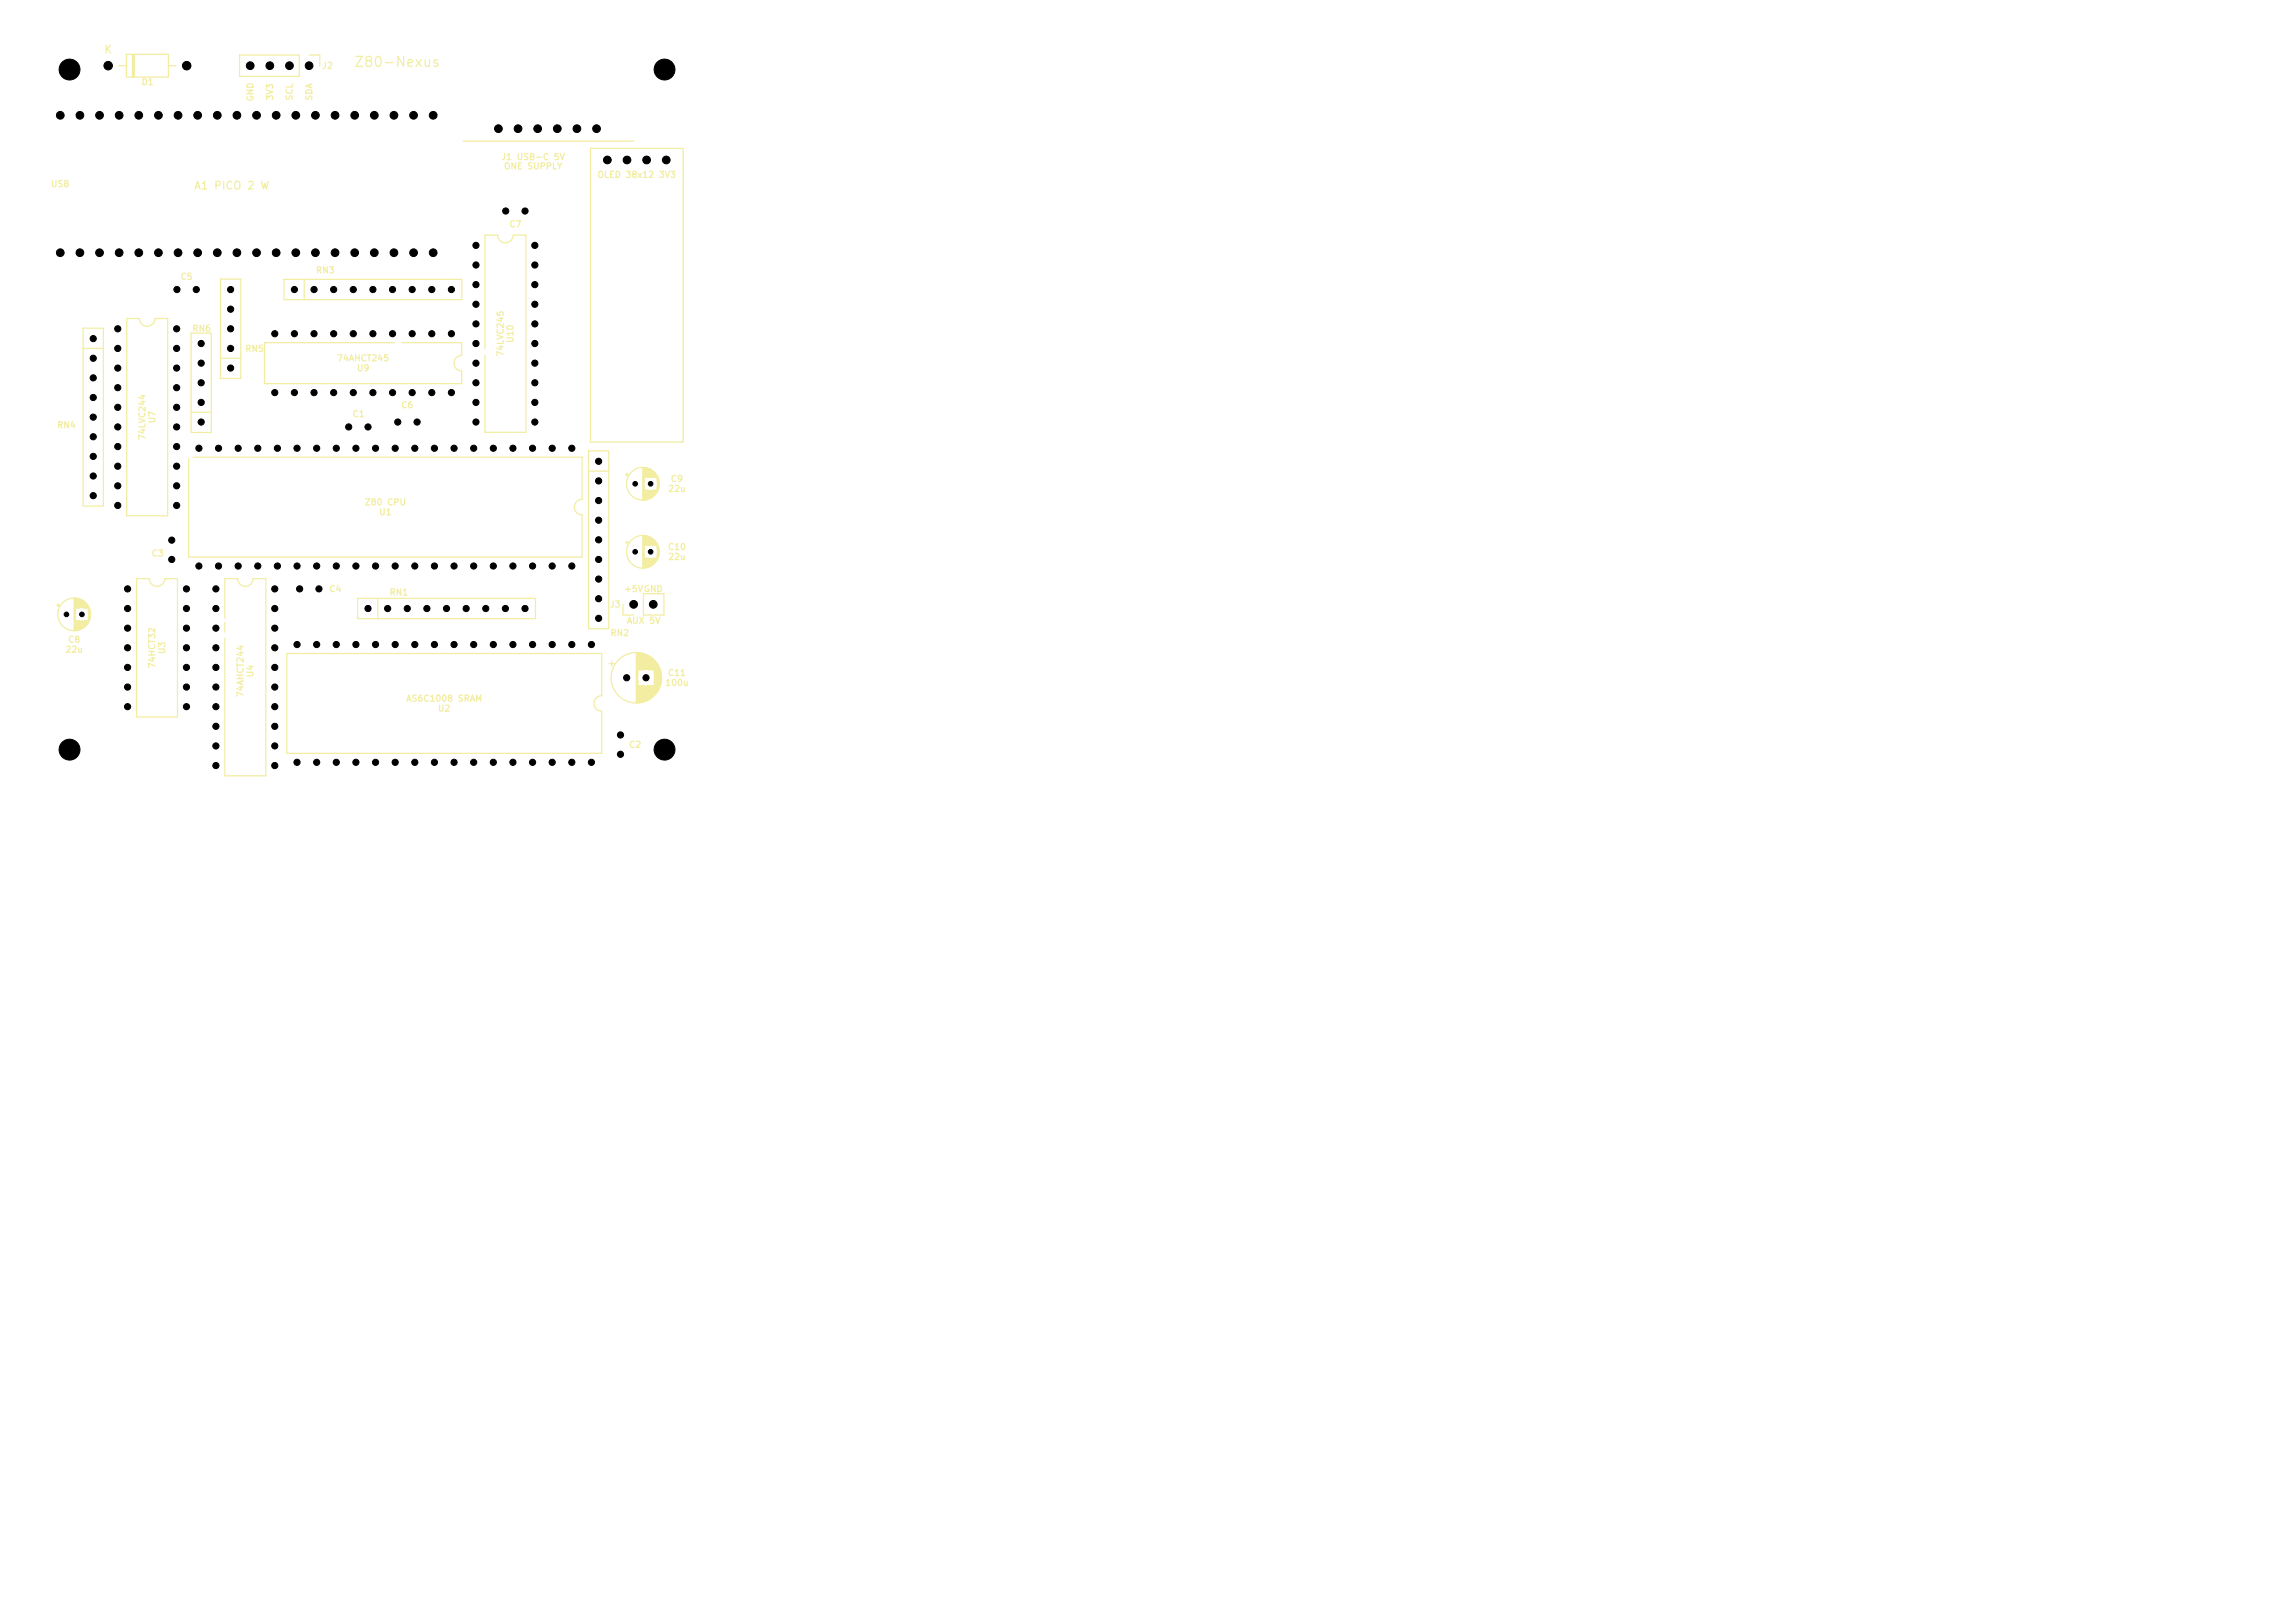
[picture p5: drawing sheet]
<svg xmlns="http://www.w3.org/2000/svg" width="297mm" height="210mm" viewBox="0 0 297 210" stroke-linecap="round" stroke-linejoin="round" font-family="sans-serif">
<defs><g id="words">
<text font-size="1.3" fill="#f2eda1" x="45.7" y="9">Z80-Nexus</text>
<g font-size="1" fill="#f2eda1">
<text x="13.4" y="7.2">K</text>
<text x="25" y="24.8">A1 PICO 2 W</text>
</g>
<g font-size=".8" fill="#f2eda1">
<text x="18.2" y="11.2">D1</text>
<text x="41.6" y="9.1">J2</text>
<text x="33" y="13.2" transform="rotate(-90 33 13.2)">GND</text>
<text x="35.5" y="13.1" transform="rotate(-90 35.5 13.1)">3V3</text>
<text x="38.1" y="13.1" transform="rotate(-90 38.1 13.1)">SCL</text>
<text x="40.6" y="13.1" transform="rotate(-90 40.6 13.1)">SDA</text>
<text x="64.8" y="20.9">J1 USB-C 5V</text>
<text x="65.1" y="22.1">ONE SUPPLY</text>
<text x="77.3" y="23.2">OLED 38x12 3V3</text>
<text x="6.5" y="24.4">USB</text>
<text x="65.8" y="29.6">C7</text>
<text x="40.8" y="35.6">RN3</text>
<text x="23.3" y="36.4">C5</text>
<text x="24.8" y="43.1">RN6</text>
<text x="31.7" y="45.7">RN5</text>
<text x="43.5" y="46.9">74AHCT245</text>
<text x="65.4" y="46.2" transform="rotate(-90 65.4 46.2)">74LVC245</text>
<text x="66.6" y="44.4" transform="rotate(-90 66.6 44.4)">U10</text>
<text x="46.1" y="48.2">U9</text>
<text x="51.8" y="53">C6</text>
<text x="7.3" y="55.6">RN4</text>
<text x="19" y="57" transform="rotate(-90 19 57)">74LVC244</text>
<text x="20.3" y="54.9" transform="rotate(-90 20.3 54.9)">U7</text>
<text x="45.5" y="54.2">C1</text>
<text x="47.1" y="65.6">Z80 CPU</text>
<text x="86.4" y="63.8">22u</text>
<text x="86.7" y="62.6">C9</text>
<text x="49" y="66.9">U1</text>
<text x="86.4" y="71.4">C10</text>
<text x="19.5" y="72.2">C3</text>
<text x="42.5" y="76.8">C4</text>
<text x="50.3" y="77.2">RN1</text>
<text x="80.7" y="76.8">+5VGND</text>
<text x="86.4" y="72.6">22u</text>
<text x="8.7" y="83.4">C8</text>
<text x="78.9" y="78.8">J3</text>
<text x="78.9" y="82.5">RN2</text>
<text x="81" y="80.9">AUX 5V</text>
<text x="8.4" y="84.6">22u</text>
<text x="20.3" y="86.5" transform="rotate(-90 20.3 86.5)">74HCT32</text>
<text x="21.6" y="84.7" transform="rotate(-90 21.6 84.7)">U3</text>
<text x="33" y="87.7" transform="rotate(-90 33 87.7)">U4</text>
<text x="86" y="88.9">100u</text>
<text x="86.4" y="87.7">C11</text>
<text x="31.7" y="90.3" transform="rotate(-90 31.7 90.3)">74AHCT244</text>
<text x="52.5" y="91">AS6C1008 SRAM</text>
<text x="56.6" y="92.3">U2</text>
<text x="81.3" y="97">C2</text>
</g>
</g></defs>
<g fill="none" stroke="#f2eda1" stroke-width=".16">
<path d="M15.4 8.5h1M16.4 7h5.4v3h-5.4zM17.1 7v3M17.3 7v3M17.4 7v3M21.8 8.5h1M31 7.1h7.7v2.8h-7.7zM40 7.1h1.4v1.4M59.9 18.3h22.2M76.4 19.2h12v38h-12zM28.5 36.1h2.7v12.9h-2.7zM36.7 36.2h23.1v2.6h-23.1z"/>
<path d="M39.4 36.2v2.6M10.8 42.5h2.6v23h-2.6zM10.8 45.1h2.6M16.4 41.2h1.7a1 1 0 0 0 .9 1 1 1 0 0 0 1-1h1.7v25.5h-5.3zM24.7 43.1h2.6v12.9h-2.6zM24.7 53.3h2.6M25 59.2h50.3v5.4a1 1 0 0 0-1 1 1 1 0 0 0 1 1v5.5h-50.9v-12.8M28.5 46.4h2.7M51.1 44.3h-16.9v5.3h25.5v-1.6a1 1 0 0 1-1-1 1 1 0 0 1 1-1v-1.7h-7.7M62.8 45.1v-14.7h1.6a1 1 0 0 0 1 1 1 1 0 0 0 1-1h1.7v25.5h-5.3v-9.9M76.2 58.3h2.6v23.1h-2.6zM7.3 78.3h.4"/>
<path d="M7.5 78.1v.4M9.6 77.4v4.2M9.7 77.4v4.2M9.8 77.4v1.8M9.8 79.8v1.8M9.8 77.4v1.3M9.9 77.4v1.3M10 77.5v1.2M10.1 77.5v1.2M10.2 77.5v1.2M10.3 77.5v1.2M10.4 77.6v1"/>
<path d="M10.5 77.6v1M10.6 77.7v.9M10.7 77.7v.9M10.8 77.8v.8M10.9 77.9v.8M11 77.9v.8M11 78v.7M11.1 78v.7M11.1 78.1v.6M11.2 78.1v.6M11.2 78.2v.5M11.3 78.2v.5"/>
<path d="M11.3 78.3v.4M11.4 78.4v.3M11.4 78.5v.7M11.4 79.8v.7M11.5 78.6v1.8M11.6 78.7v1.6M11.6 78.8v1.4M11.6 79v1M11.7 79.1v.8M17.7 74.9h1.6a1 1 0 0 0 1 1 1 1 0 0 0 1-1h1.7v17.9h-5.3zM29.1 80v-5.1h1.7a1 1 0 0 0 .9 1 1 1 0 0 0 1-1h1.7v25.5h-5.3v-17.8M46.3 77.4h23v2.6h-23z"/>
<path d="M48.9 77.4v2.7M76.2 61h2.6M80.6 78.2v1.4h1.4M80.9 61.4h.4M80.9 70.2h.4M81.1 61.2v.4M81.1 70v.4M83.2 60.5v4.2M83.2 69.3v4.2M83.3 76.8h2.6v2.8h-2.6zM83.3 60.5v4.2M83.3 69.3v4.2"/>
<path d="M83.4 60.5v1.8M83.4 62.9v1.8M83.4 69.3v1.8M83.4 71.7v1.8M83.4 60.5v1.3M83.4 63.4v1.3M83.4 69.3v1.3M83.4 72.2v1.3M83.5 60.5v1.3M83.5 63.4v1.3M83.5 69.3v1.3M83.5 72.2v1.3"/>
<path d="M83.6 60.6v1.2M83.6 63.4v1.2M83.6 69.4v1.2M83.6 72.2v1.2M83.7 60.6v1.2M83.7 63.4v1.2M83.7 69.4v1.2M83.7 72.2v1.2M83.8 60.6v1.2M83.8 63.4v1.2M83.8 69.4v1.2M83.8 72.2v1.2"/>
<path d="M83.9 60.6v1.2M83.9 63.4v1.2M83.9 69.4v1.2M83.9 72.2v1.2M84 60.7v1M84 63.5v1M84 69.5v1M84 72.3v1M84.1 60.7v1M84.1 63.5v1M84.1 69.5v1M84.1 72.3v1"/>
<path d="M84.2 60.8v.9M84.2 63.5v1M84.2 69.6v.9M84.2 72.3v1M84.2 63.5v.9M84.2 72.3v.9M84.3 60.8v.9M84.3 63.5v.9M84.3 69.6v.9M84.3 72.3v.9M84.4 60.9v.8M84.4 63.5v.8"/>
<path d="M84.4 69.7v.8M84.4 72.3v.8M84.5 61v.8M84.5 63.4v.9M84.5 69.8v.8M84.5 72.2v.9M84.5 63.4v.8M84.5 72.2v.8M84.6 61v.8M84.6 63.4v.8M84.6 69.8v.8M84.6 72.2v.8"/>
<path d="M84.6 61.1v.7M84.6 63.4v.7M84.6 69.9v.7M84.6 72.2v.7M84.7 61.1v.7M84.7 63.4v.7M84.7 69.9v.7M84.7 72.2v.7M84.7 61.2v.6M84.7 63.4v.6M84.7 70v.6M84.7 72.2v.6"/>
<path d="M84.8 61.2v.6M84.8 63.4v.6M84.8 70v.6M84.8 72.2v.6M84.8 61.3v.5M84.8 63.4v.5M84.8 70.1v.5M84.8 72.2v.5M84.9 61.3v.5M84.9 63.4v.5M84.9 70.1v.5M84.9 72.2v.5"/>
<path d="M84.9 61.4v.4M84.9 63.4v.4M84.9 70.2v.4M84.9 72.2v.4M85 61.5v.3M85 63.4v.3M85 70.3v.3M85 72.2v.3M85 61.6v.7M85 62.9v.7M85 70.4v.7M85 71.7v.7"/>
<path d="M85.1 61.7v1.8M85.1 70.5v1.8M85.2 61.8v1.6M85.2 70.6v1.6M85.2 61.9v1.4M85.2 70.7v1.4M85.2 62.1v1M85.2 70.9v1M85.3 62.2v.8M85.3 71v.8M9.8 80.3v1.3M9.9 80.3v1.3"/>
<path d="M10 80.3v1.2M10.1 80.3v1.2M10.2 80.3v1.2M10.3 80.3v1.2M10.4 80.4v1M10.5 80.4v1M10.6 80.4v1M10.6 80.4v.9M10.7 80.4v.9M10.8 80.4v.8M10.9 80.3v.9M10.9 80.3v.8"/>
<path d="M11 80.3v.8M11 80.3v.7M11.1 80.3v.7M11.1 80.3v.6M11.2 80.3v.6M11.2 80.3v.5M11.3 80.3v.5M11.3 80.3v.4M11.4 80.3v.3M29.1 80.5v1.3M37.1 84.6h40.8v5.4a1 1 0 0 0-1 1 1 1 0 0 0 1 1v5.5h-40.8zM78.8 85.9h.7"/>
<path d="M79.2 85.5v.7M82.3 84.5v6.4M82.4 84.5v6.4M82.5 84.5v6.4M82.5 84.5v2.9M82.5 88v2.9M82.6 84.5v2.2M82.6 88.7v2.2M82.7 84.5v2.2M82.7 88.7v2.2M82.8 84.5v2.2M82.8 88.7v2.2"/>
<path d="M82.9 84.5v2.2M82.9 88.7v2.2M83 84.5v2.2M83 88.7v2.2M83.1 84.6v2.1M83.1 88.7v2.2M83.1 88.7v2.1M83.2 84.6v2.1M83.2 88.7v2.1M83.3 84.6v2.1M83.3 88.7v2.1M83.3 84.6v2"/>
<path d="M83.3 88.8v2M83.4 84.6v2M83.4 88.8v2M83.4 84.7v1.9M83.4 88.8v1.9M83.5 84.7v1.9M83.5 88.8v1.9M83.6 84.7v1.9M83.6 88.8v1.9M83.7 84.7v1.9M83.7 88.8v1.9M83.7 84.8v1.8"/>
<path d="M83.7 88.8v1.8M83.8 84.8v1.8M83.8 88.8v1.8M83.9 84.8v1.8M83.9 88.8v1.8M83.9 84.9v1.8M83.9 88.7v1.8M84 84.9v1.8M84 88.7v1.8M84.1 85v1.7M84.1 88.7v1.7M84.2 85v1.7"/>
<path d="M84.2 88.7v1.7M84.2 85.1v1.6M84.2 88.7v1.6M84.3 85.1v1.6M84.3 88.7v1.6M84.3 85.2v1.5M84.3 88.7v1.5M84.4 85.2v1.5M84.4 88.7v1.5M84.5 85.3v1.4M84.5 88.7v1.5M84.5 88.7v1.4"/>
<path d="M84.6 85.3v1.4M84.6 88.7v1.4M84.6 85.4v1.3M84.6 88.7v1.3M84.7 85.4v2.1M84.7 87.9v2.1M84.7 85.5v4.4M84.8 85.6v4.2M84.9 85.7v4M85 85.8v3.8M85 85.9v3.6M85.1 85.9v3.6"/>
<path d="M85.1 86v3.4M85.1 86.1v3.2M85.2 86.1v3.2M85.2 86.2v3M85.3 86.3v2.8M85.3 86.4v2.7M85.4 86.4v2.6M85.4 86.5v2.4M85.4 86.6v2.2M85.5 86.8v1.8M85.5 86.9v1.6M85.5 87.1v1.2"/>
<path d="M85.6 87.3v.8"/>
<circle cx="9.6" cy="79.5" r="2.12"/>
<circle cx="83.2" cy="71.4" r="2.12"/>
<circle cx="83.2" cy="62.6" r="2.12"/>
<circle cx="82.4" cy="87.7" r="3.3"/>
</g>
<g fill="#000" stroke="#000" stroke-width=".13">
<circle cx="7.8" cy="14.9" r=".5"/>
<circle cx="9" cy="9" r="1.35"/>
<circle cx="10.3" cy="14.9" r=".5"/>
<circle cx="12.9" cy="14.9" r=".5"/>
<circle cx="14" cy="8.5" r=".55"/>
<circle cx="15.4" cy="14.9" r=".5"/>
<circle cx="18" cy="14.9" r=".5"/>
<circle cx="20.5" cy="14.9" r=".5"/>
<circle cx="23" cy="14.9" r=".5"/>
<circle cx="24.2" cy="8.5" r=".55"/>
<circle cx="25.6" cy="14.9" r=".5"/>
<circle cx="28.1" cy="14.9" r=".5"/>
<circle cx="30.7" cy="14.9" r=".5"/>
<circle cx="32.4" cy="8.5" r=".5"/>
<circle cx="33.2" cy="14.9" r=".5"/>
<circle cx="34.9" cy="8.5" r=".5"/>
<circle cx="35.7" cy="14.9" r=".5"/>
<circle cx="37.5" cy="8.5" r=".5"/>
<circle cx="38.3" cy="14.9" r=".5"/>
<circle cx="40" cy="8.5" r=".5"/>
<circle cx="40.8" cy="14.9" r=".5"/>
<circle cx="43.4" cy="14.9" r=".5"/>
<circle cx="45.9" cy="14.9" r=".5"/>
<circle cx="48.4" cy="14.9" r=".5"/>
<circle cx="51" cy="14.9" r=".5"/>
<circle cx="53.5" cy="14.9" r=".5"/>
<circle cx="56.1" cy="14.9" r=".5"/>
<circle cx="64.5" cy="16.7" r=".5"/>
<circle cx="67" cy="16.7" r=".5"/>
<circle cx="69.6" cy="16.7" r=".5"/>
<circle cx="72.1" cy="16.7" r=".5"/>
<circle cx="74.7" cy="16.7" r=".5"/>
<circle cx="77.2" cy="16.7" r=".5"/>
<circle cx="86" cy="9" r="1.35"/>
<circle cx="7.8" cy="32.7" r=".5"/>
<circle cx="10.3" cy="32.7" r=".5"/>
<circle cx="12.9" cy="32.7" r=".5"/>
<circle cx="15.4" cy="32.7" r=".5"/>
<circle cx="18" cy="32.7" r=".5"/>
<circle cx="20.5" cy="32.7" r=".5"/>
<circle cx="22.9" cy="37.5" r=".4"/>
<circle cx="23" cy="32.7" r=".5"/>
<circle cx="25.4" cy="37.5" r=".4"/>
<circle cx="25.6" cy="32.7" r=".5"/>
<circle cx="28.1" cy="32.7" r=".5"/>
<circle cx="29.8" cy="37.5" r=".4"/>
<circle cx="30.7" cy="32.7" r=".5"/>
<circle cx="33.2" cy="32.7" r=".5"/>
<circle cx="35.7" cy="32.7" r=".5"/>
<circle cx="38.1" cy="37.5" r=".4"/>
<circle cx="38.3" cy="32.7" r=".5"/>
<circle cx="40.6" cy="37.5" r=".4"/>
<circle cx="40.8" cy="32.7" r=".5"/>
<circle cx="43.2" cy="37.5" r=".4"/>
<circle cx="43.4" cy="32.7" r=".5"/>
<circle cx="45.7" cy="37.5" r=".4"/>
<circle cx="45.9" cy="32.7" r=".5"/>
<circle cx="48.3" cy="37.5" r=".4"/>
<circle cx="48.4" cy="32.7" r=".5"/>
<circle cx="50.8" cy="37.5" r=".4"/>
<circle cx="51" cy="32.7" r=".5"/>
<circle cx="53.3" cy="37.5" r=".4"/>
<circle cx="53.5" cy="32.7" r=".5"/>
<circle cx="55.9" cy="37.5" r=".4"/>
<circle cx="56.1" cy="32.7" r=".5"/>
<circle cx="58.4" cy="37.5" r=".4"/>
<circle cx="61.6" cy="39.4" r=".4"/>
<circle cx="61.6" cy="31.8" r=".4"/>
<circle cx="61.6" cy="34.3" r=".4"/>
<circle cx="61.6" cy="36.8" r=".4"/>
<circle cx="65.4" cy="27.3" r=".4"/>
<circle cx="67.9" cy="27.3" r=".4"/>
<circle cx="69.2" cy="36.8" r=".4"/>
<circle cx="69.2" cy="39.4" r=".4"/>
<circle cx="69.2" cy="34.3" r=".4"/>
<circle cx="69.2" cy="31.8" r=".4"/>
<circle cx="78.6" cy="20.7" r=".5"/>
<circle cx="81.1" cy="20.7" r=".5"/>
<circle cx="83.7" cy="20.7" r=".5"/>
<circle cx="86.2" cy="20.7" r=".5"/>
<circle cx="12.1" cy="43.8" r=".4"/>
<circle cx="12.1" cy="51.4" r=".4"/>
<circle cx="12.1" cy="59.1" r=".4"/>
<circle cx="12.1" cy="48.9" r=".4"/>
<circle cx="12.1" cy="46.4" r=".4"/>
<circle cx="12.1" cy="56.5" r=".4"/>
<circle cx="12.1" cy="54" r=".4"/>
<circle cx="15.2" cy="55.2" r=".4"/>
<circle cx="15.2" cy="47.6" r=".4"/>
<circle cx="15.2" cy="52.7" r=".4"/>
<circle cx="15.2" cy="42.5" r=".4"/>
<circle cx="15.2" cy="57.8" r=".4"/>
<circle cx="15.2" cy="45.1" r=".4"/>
<circle cx="15.2" cy="50.2" r=".4"/>
<circle cx="22.9" cy="55.2" r=".4"/>
<circle cx="22.9" cy="57.8" r=".4"/>
<circle cx="22.9" cy="42.5" r=".4"/>
<circle cx="22.9" cy="50.2" r=".4"/>
<circle cx="22.9" cy="45.1" r=".4"/>
<circle cx="22.9" cy="52.7" r=".4"/>
<circle cx="22.9" cy="47.6" r=".4"/>
<circle cx="25.7" cy="58" r=".4"/>
<circle cx="26" cy="49.5" r=".4"/>
<circle cx="26" cy="47" r=".4"/>
<circle cx="26" cy="54.6" r=".4"/>
<circle cx="26" cy="52.1" r=".4"/>
<circle cx="26" cy="44.5" r=".4"/>
<circle cx="28.3" cy="58" r=".4"/>
<circle cx="29.8" cy="47.6" r=".4"/>
<circle cx="29.8" cy="45.1" r=".4"/>
<circle cx="29.8" cy="40" r=".4"/>
<circle cx="29.8" cy="42.5" r=".4"/>
<circle cx="30.8" cy="58" r=".4"/>
<circle cx="33.4" cy="58" r=".4"/>
<circle cx="35.6" cy="43.2" r=".4"/>
<circle cx="35.6" cy="50.8" r=".4"/>
<circle cx="35.9" cy="58" r=".4"/>
<circle cx="38.1" cy="50.8" r=".4"/>
<circle cx="38.1" cy="43.2" r=".4"/>
<circle cx="38.4" cy="58" r=".4"/>
<circle cx="40.6" cy="50.8" r=".4"/>
<circle cx="40.6" cy="43.2" r=".4"/>
<circle cx="41" cy="58" r=".4"/>
<circle cx="43.2" cy="43.2" r=".4"/>
<circle cx="43.2" cy="50.8" r=".4"/>
<circle cx="43.5" cy="58" r=".4"/>
<circle cx="45.1" cy="55.2" r=".4"/>
<circle cx="45.7" cy="43.2" r=".4"/>
<circle cx="45.7" cy="50.8" r=".4"/>
<circle cx="46.1" cy="58" r=".4"/>
<circle cx="47.6" cy="55.2" r=".4"/>
<circle cx="48.3" cy="50.8" r=".4"/>
<circle cx="48.3" cy="43.2" r=".4"/>
<circle cx="48.6" cy="58" r=".4"/>
<circle cx="50.8" cy="43.2" r=".4"/>
<circle cx="50.8" cy="50.8" r=".4"/>
<circle cx="51.1" cy="58" r=".4"/>
<circle cx="51.5" cy="54.6" r=".4"/>
<circle cx="53.3" cy="50.8" r=".4"/>
<circle cx="53.3" cy="43.2" r=".4"/>
<circle cx="53.7" cy="58" r=".4"/>
<circle cx="54" cy="54.6" r=".4"/>
<circle cx="55.9" cy="50.8" r=".4"/>
<circle cx="55.9" cy="43.2" r=".4"/>
<circle cx="56.2" cy="58" r=".4"/>
<circle cx="58.4" cy="43.2" r=".4"/>
<circle cx="58.4" cy="50.8" r=".4"/>
<circle cx="58.8" cy="58" r=".4"/>
<circle cx="61.3" cy="58" r=".4"/>
<circle cx="61.6" cy="47" r=".4"/>
<circle cx="61.6" cy="49.5" r=".4"/>
<circle cx="61.6" cy="54.6" r=".4"/>
<circle cx="61.6" cy="41.9" r=".4"/>
<circle cx="61.6" cy="44.5" r=".4"/>
<circle cx="61.6" cy="52.1" r=".4"/>
<circle cx="63.8" cy="58" r=".4"/>
<circle cx="66.4" cy="58" r=".4"/>
<circle cx="68.9" cy="58" r=".4"/>
<circle cx="69.2" cy="54.6" r=".4"/>
<circle cx="69.2" cy="52.1" r=".4"/>
<circle cx="69.2" cy="44.5" r=".4"/>
<circle cx="69.2" cy="47" r=".4"/>
<circle cx="69.2" cy="49.5" r=".4"/>
<circle cx="69.2" cy="41.9" r=".4"/>
<circle cx="71.5" cy="58" r=".4"/>
<circle cx="74" cy="58" r=".4"/>
<circle cx="77.5" cy="59.7" r=".4"/>
<circle cx="8.6" cy="79.5" r=".3"/>
<circle cx="10.6" cy="79.5" r=".3"/>
<circle cx="12.1" cy="64.1" r=".4"/>
<circle cx="12.1" cy="61.6" r=".4"/>
<circle cx="15.2" cy="60.3" r=".4"/>
<circle cx="15.2" cy="62.9" r=".4"/>
<circle cx="15.2" cy="65.4" r=".4"/>
<circle cx="16.5" cy="78.7" r=".4"/>
<circle cx="16.5" cy="76.2" r=".4"/>
<circle cx="22.2" cy="69.9" r=".4"/>
<circle cx="22.2" cy="72.4" r=".4"/>
<circle cx="22.9" cy="65.4" r=".4"/>
<circle cx="22.9" cy="62.9" r=".4"/>
<circle cx="22.9" cy="60.3" r=".4"/>
<circle cx="24.1" cy="76.2" r=".4"/>
<circle cx="24.1" cy="78.7" r=".4"/>
<circle cx="25.7" cy="73.2" r=".4"/>
<circle cx="27.9" cy="76.2" r=".4"/>
<circle cx="27.9" cy="78.7" r=".4"/>
<circle cx="28.3" cy="73.2" r=".4"/>
<circle cx="30.8" cy="73.2" r=".4"/>
<circle cx="33.4" cy="73.2" r=".4"/>
<circle cx="35.6" cy="78.7" r=".4"/>
<circle cx="35.6" cy="76.2" r=".4"/>
<circle cx="35.9" cy="73.2" r=".4"/>
<circle cx="38.4" cy="73.2" r=".4"/>
<circle cx="38.8" cy="76.2" r=".4"/>
<circle cx="41" cy="73.2" r=".4"/>
<circle cx="41.3" cy="76.2" r=".4"/>
<circle cx="43.5" cy="73.2" r=".4"/>
<circle cx="46.1" cy="73.2" r=".4"/>
<circle cx="47.6" cy="78.7" r=".4"/>
<circle cx="48.6" cy="73.2" r=".4"/>
<circle cx="50.2" cy="78.7" r=".4"/>
<circle cx="51.1" cy="73.2" r=".4"/>
<circle cx="52.7" cy="78.7" r=".4"/>
<circle cx="53.7" cy="73.2" r=".4"/>
<circle cx="55.2" cy="78.7" r=".4"/>
<circle cx="56.2" cy="73.2" r=".4"/>
<circle cx="57.8" cy="78.7" r=".4"/>
<circle cx="58.8" cy="73.2" r=".4"/>
<circle cx="60.3" cy="78.7" r=".4"/>
<circle cx="61.3" cy="73.2" r=".4"/>
<circle cx="62.9" cy="78.7" r=".4"/>
<circle cx="63.8" cy="73.2" r=".4"/>
<circle cx="65.4" cy="78.7" r=".4"/>
<circle cx="66.4" cy="73.2" r=".4"/>
<circle cx="67.9" cy="78.7" r=".4"/>
<circle cx="68.9" cy="73.2" r=".4"/>
<circle cx="71.5" cy="73.2" r=".4"/>
<circle cx="74" cy="73.2" r=".4"/>
<circle cx="77.5" cy="69.9" r=".4"/>
<circle cx="77.5" cy="72.4" r=".4"/>
<circle cx="77.5" cy="64.8" r=".4"/>
<circle cx="77.5" cy="74.9" r=".4"/>
<circle cx="77.5" cy="67.3" r=".4"/>
<circle cx="77.5" cy="62.2" r=".4"/>
<circle cx="77.5" cy="77.5" r=".4"/>
<circle cx="82" cy="78.2" r=".5"/>
<circle cx="82.2" cy="71.4" r=".3"/>
<circle cx="82.2" cy="62.6" r=".3"/>
<circle cx="84.2" cy="71.4" r=".3"/>
<circle cx="84.2" cy="62.6" r=".3"/>
<circle cx="84.5" cy="78.2" r=".5"/>
<circle cx="9" cy="97" r="1.35"/>
<circle cx="16.5" cy="88.9" r=".4"/>
<circle cx="16.5" cy="81.3" r=".4"/>
<circle cx="16.5" cy="91.4" r=".4"/>
<circle cx="16.5" cy="83.8" r=".4"/>
<circle cx="16.5" cy="86.4" r=".4"/>
<circle cx="24.1" cy="88.9" r=".4"/>
<circle cx="24.1" cy="81.3" r=".4"/>
<circle cx="24.1" cy="83.8" r=".4"/>
<circle cx="24.1" cy="91.4" r=".4"/>
<circle cx="24.1" cy="86.4" r=".4"/>
<circle cx="27.9" cy="88.9" r=".4"/>
<circle cx="27.9" cy="86.4" r=".4"/>
<circle cx="27.9" cy="96.5" r=".4"/>
<circle cx="27.9" cy="83.8" r=".4"/>
<circle cx="27.9" cy="81.3" r=".4"/>
<circle cx="27.9" cy="94" r=".4"/>
<circle cx="27.9" cy="91.4" r=".4"/>
<circle cx="27.9" cy="99.1" r=".4"/>
<circle cx="35.6" cy="88.9" r=".4"/>
<circle cx="35.6" cy="83.8" r=".4"/>
<circle cx="35.6" cy="96.5" r=".4"/>
<circle cx="35.6" cy="94" r=".4"/>
<circle cx="35.6" cy="99.1" r=".4"/>
<circle cx="35.6" cy="86.4" r=".4"/>
<circle cx="35.6" cy="81.3" r=".4"/>
<circle cx="35.6" cy="91.4" r=".4"/>
<circle cx="38.4" cy="83.4" r=".4"/>
<circle cx="38.4" cy="98.6" r=".4"/>
<circle cx="41" cy="83.4" r=".4"/>
<circle cx="41" cy="98.6" r=".4"/>
<circle cx="43.5" cy="83.4" r=".4"/>
<circle cx="43.5" cy="98.6" r=".4"/>
<circle cx="46.1" cy="98.6" r=".4"/>
<circle cx="46.1" cy="83.4" r=".4"/>
<circle cx="48.6" cy="83.4" r=".4"/>
<circle cx="48.6" cy="98.6" r=".4"/>
<circle cx="51.1" cy="83.4" r=".4"/>
<circle cx="51.1" cy="98.6" r=".4"/>
<circle cx="53.7" cy="98.6" r=".4"/>
<circle cx="53.7" cy="83.4" r=".4"/>
<circle cx="56.2" cy="98.6" r=".4"/>
<circle cx="56.2" cy="83.4" r=".4"/>
<circle cx="58.8" cy="83.4" r=".4"/>
<circle cx="58.8" cy="98.6" r=".4"/>
<circle cx="61.3" cy="98.6" r=".4"/>
<circle cx="61.3" cy="83.4" r=".4"/>
<circle cx="63.8" cy="83.4" r=".4"/>
<circle cx="63.8" cy="98.6" r=".4"/>
<circle cx="66.4" cy="83.4" r=".4"/>
<circle cx="66.4" cy="98.6" r=".4"/>
<circle cx="68.9" cy="83.4" r=".4"/>
<circle cx="68.9" cy="98.6" r=".4"/>
<circle cx="71.5" cy="98.6" r=".4"/>
<circle cx="71.5" cy="83.4" r=".4"/>
<circle cx="74" cy="83.4" r=".4"/>
<circle cx="74" cy="98.6" r=".4"/>
<circle cx="76.5" cy="83.4" r=".4"/>
<circle cx="76.5" cy="98.6" r=".4"/>
<circle cx="77.5" cy="80" r=".4"/>
<circle cx="80.3" cy="95.1" r=".4"/>
<circle cx="80.3" cy="97.6" r=".4"/>
<circle cx="81.1" cy="87.7" r=".4"/>
<circle cx="83.6" cy="87.7" r=".4"/>
<circle cx="86" cy="97" r="1.35"/>
</g>
<use href="#words"/>
</svg>
